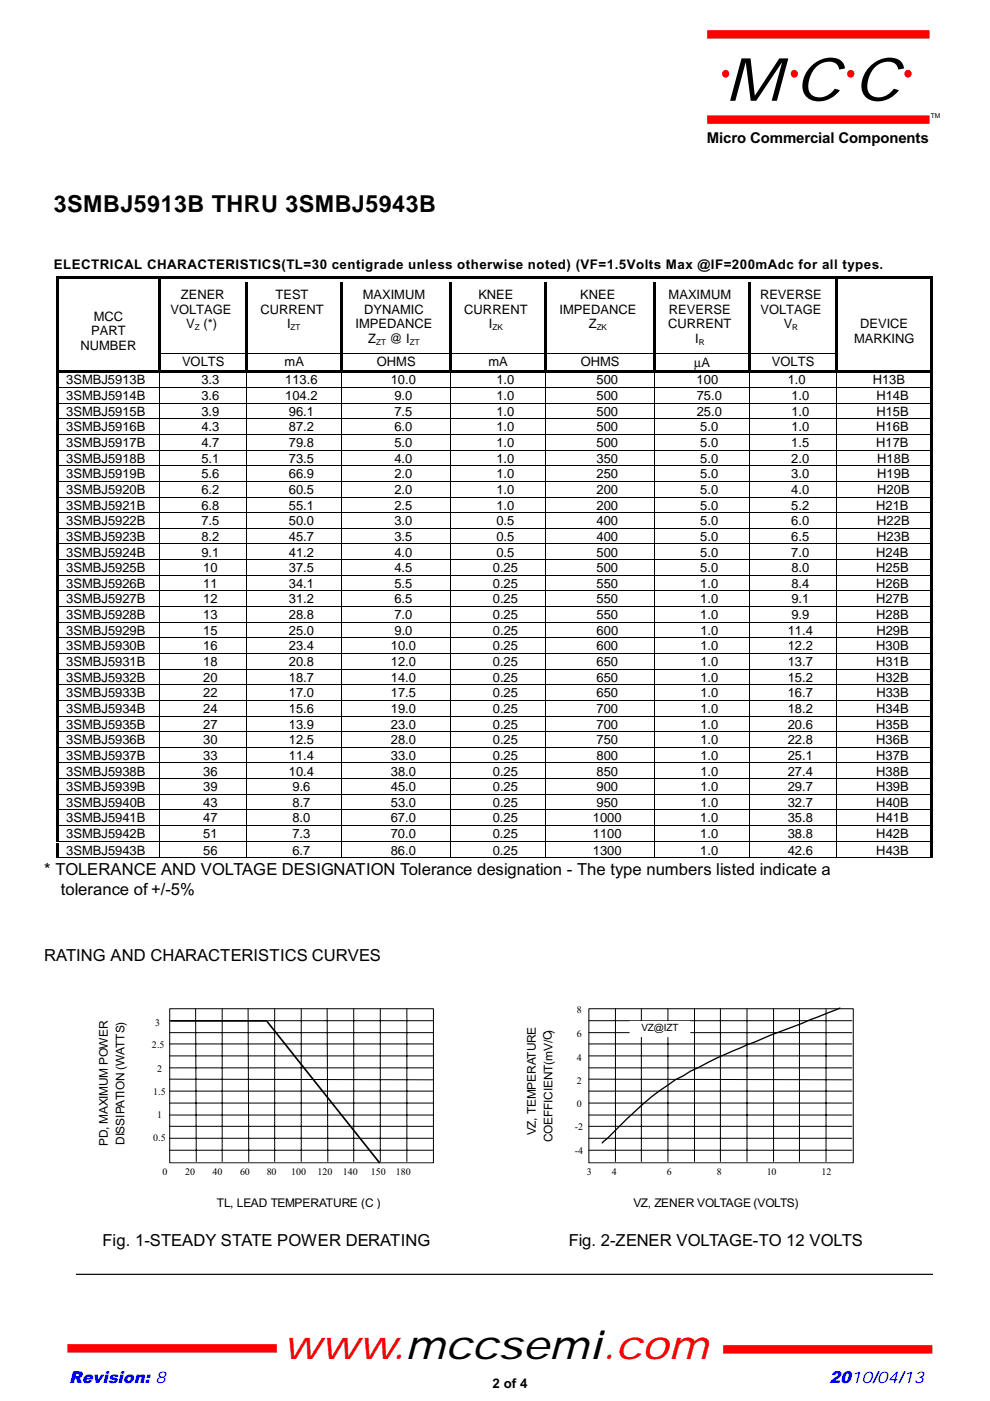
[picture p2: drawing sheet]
<svg xmlns="http://www.w3.org/2000/svg" width="210mm" height="297mm" viewBox="0 0 210 297" stroke-linecap="round" stroke-linejoin="round" font-family="sans-serif">
<defs><g id="words">
<text font-size="12.7" x="153.8" y="21.4">M C C</text>
<text font-size="8.5" fill="#f00" x="60" y="288.2">www.mccsemi.com</text>
<text font-size="4.9" x="11.4" y="44.9">3SMBJ5913B THRU 3SMBJ5943B</text>
<g font-size="3.5">
<text x="9.4" y="185.6">* TOLERANCE AND VOLTAGE DESIGNATION Tolerance designation - The type numbers listed indicate a</text>
<text x="12.9" y="189.7">tolerance of +/-5%</text>
<text x="9.4" y="203.7">RATING AND CHARACTERISTICS CURVES</text>
<text x="21.8" y="264.2">Fig. 1-STEADY STATE POWER DERATING</text>
<text x="120.6" y="264.2">Fig. 2-ZENER VOLTAGE-TO 12 VOLTS</text>
</g>
<g font-size="3.5" fill="#00f">
<text x="14.7" y="293.2">Revision: 8</text>
<text x="175.8" y="293.2">2010/04/13</text>
</g>
<text font-size="3.2" x="149.9" y="30.3">Micro Commercial Components</text>
<g font-size="2.8">
<text x="11.4" y="57.1">ELECTRICAL CHARACTERISTICS(TL=30 centigrade unless otherwise noted) (VF=1.5Volts Max @IF=200mAdc for all types.</text>
<text x="104.4" y="294.3">2 of 4</text>
</g>
<g font-size="2.7">
<text x="38.3" y="63.3">ZENER</text>
<text x="58.4" y="63.3">TEST</text>
<text x="76.9" y="63.3">MAXIMUM</text>
<text x="101.4" y="63.3">KNEE</text>
<text x="123" y="63.3">KNEE</text>
<text x="141.8" y="63.3">MAXIMUM</text>
<text x="161.1" y="63.3">REVERSE</text>
<text x="19.4" y="71.1">PART</text>
<text x="19.9" y="68">MCC</text>
<text x="36.1" y="66.5">VOLTAGE</text>
<text x="39.5" y="69.6">V (*)</text>
<text x="55.2" y="66.5">CURRENT</text>
<text x="60.9" y="69.6">I</text>
<text x="75.4" y="69.6">IMPEDANCE</text>
<text x="77.2" y="66.5">DYNAMIC</text>
<text x="98.4" y="66.5">CURRENT</text>
<text x="103.7" y="69.6">I</text>
<text x="118.6" y="66.5">IMPEDANCE</text>
<text x="124.8" y="69.6">Z</text>
<text x="141.7" y="69.6">CURRENT</text>
<text x="141.8" y="66.5">REVERSE</text>
<text x="161.2" y="66.5">VOLTAGE</text>
<text x="166.2" y="69.6">V</text>
<text x="182.4" y="69.5">DEVICE</text>
<text x="17.1" y="74.3">NUMBER</text>
<text x="38.6" y="77.6">VOLTS</text>
<text x="60.3" y="77.6">mA</text>
<text x="78.1" y="72.8">Z</text>
<text x="79.9" y="77.6">OHMS</text>
<text x="82.6" y="72.8">@ I</text>
<text x="103.6" y="77.6">mA</text>
<text x="123.1" y="77.6">OHMS</text>
<text x="147.2" y="77.8">µA</text>
<text x="147.4" y="72.8">I</text>
<text x="163.7" y="77.6">VOLTS</text>
<text x="181.1" y="72.7">MARKING</text>
<text x="14.1" y="81.5">3SMBJ5913B</text>
<text x="42.7" y="81.5">3.3</text>
<text x="60.5" y="81.5">113.6</text>
<text x="82.9" y="81.5">10.0</text>
<text x="105.2" y="81.5">1.0</text>
<text x="126.5" y="81.5">500</text>
<text x="147.7" y="81.5">100</text>
<text x="167" y="81.5">1.0</text>
<text x="185" y="81.5">H13B</text>
<text x="14.1" y="84.8">3SMBJ5914B</text>
<text x="14.1" y="88.1">3SMBJ5915B</text>
<text x="42.7" y="88.1">3.9</text>
<text x="42.7" y="84.8">3.6</text>
<text x="60.5" y="84.8">104.2</text>
<text x="61.2" y="88.1">96.1</text>
<text x="83.6" y="88.1">7.5</text>
<text x="83.6" y="84.8">9.0</text>
<text x="105.3" y="88.1">1.0</text>
<text x="105.3" y="84.8">1.0</text>
<text x="126.5" y="84.8">500</text>
<text x="126.5" y="88.1">500</text>
<text x="147.7" y="84.8">75.0</text>
<text x="147.7" y="88.1">25.0</text>
<text x="167.8" y="84.8">1.0</text>
<text x="167.8" y="88.1">1.0</text>
<text x="185.8" y="84.8">H14B</text>
<text x="185.8" y="88.1">H15B</text>
<text x="14.1" y="91.5">3SMBJ5916B</text>
<text x="14.1" y="94.8">3SMBJ5917B</text>
<text x="42.7" y="91.5">4.3</text>
<text x="42.7" y="94.8">4.7</text>
<text x="61.2" y="91.5">87.2</text>
<text x="61.2" y="94.8">79.8</text>
<text x="83.6" y="91.5">6.0</text>
<text x="83.6" y="94.8">5.0</text>
<text x="105.2" y="91.5">1.0</text>
<text x="105.2" y="94.8">1.0</text>
<text x="126.5" y="91.5">500</text>
<text x="126.5" y="94.8">500</text>
<text x="148.5" y="91.5">5.0</text>
<text x="148.5" y="94.8">5.0</text>
<text x="167.8" y="94.8">1.5</text>
<text x="167.8" y="91.5">1.0</text>
<text x="185.8" y="94.8">H17B</text>
<text x="185.8" y="91.5">H16B</text>
<text x="14.1" y="98.1">3SMBJ5918B</text>
<text x="14.1" y="101.4">3SMBJ5919B</text>
<text x="42.7" y="98.1">5.1</text>
<text x="42.7" y="101.4">5.6</text>
<text x="61.2" y="98.1">73.5</text>
<text x="61.2" y="101.4">66.9</text>
<text x="83.6" y="98.1">4.0</text>
<text x="83.6" y="101.4">2.0</text>
<text x="105.2" y="98.1">1.0</text>
<text x="105.2" y="101.4">1.0</text>
<text x="126.5" y="98.1">350</text>
<text x="126.5" y="101.4">250</text>
<text x="148.5" y="98.1">5.0</text>
<text x="148.5" y="101.4">5.0</text>
<text x="167.8" y="98.1">2.0</text>
<text x="167.8" y="101.4">3.0</text>
<text x="186" y="98.1">H18B</text>
<text x="186" y="101.4">H19B</text>
<text x="14.1" y="104.7">3SMBJ5920B</text>
<text x="42.7" y="104.7">6.2</text>
<text x="61.2" y="104.7">60.5</text>
<text x="83.6" y="104.7">2.0</text>
<text x="105.2" y="104.7">1.0</text>
<text x="126.5" y="104.7">200</text>
<text x="148.5" y="104.7">5.0</text>
<text x="167.8" y="104.7">4.0</text>
<text x="186" y="104.7">H20B</text>
<text x="14.1" y="108">3SMBJ5921B</text>
<text x="14.1" y="111.4">3SMBJ5922B</text>
<text x="42.7" y="108">6.8</text>
<text x="42.7" y="111.4">7.5</text>
<text x="61.2" y="108">55.1</text>
<text x="61.2" y="111.4">50.0</text>
<text x="83.6" y="108">2.5</text>
<text x="83.6" y="111.4">3.0</text>
<text x="105.2" y="108">1.0</text>
<text x="105.2" y="111.4">0.5</text>
<text x="126.5" y="108">200</text>
<text x="126.5" y="111.4">400</text>
<text x="148.5" y="108">5.0</text>
<text x="148.5" y="111.4">5.0</text>
<text x="167.8" y="108">5.2</text>
<text x="167.8" y="111.4">6.0</text>
<text x="185.8" y="108">H21B</text>
<text x="186" y="111.4">H22B</text>
<text x="14.1" y="114.7">3SMBJ5923B</text>
<text x="14.1" y="118">3SMBJ5924B</text>
<text x="42.7" y="114.7">8.2</text>
<text x="42.7" y="118">9.1</text>
<text x="61.2" y="114.7">45.7</text>
<text x="61.2" y="118">41.2</text>
<text x="83.6" y="114.7">3.5</text>
<text x="83.6" y="118">4.0</text>
<text x="105.2" y="114.7">0.5</text>
<text x="105.2" y="118">0.5</text>
<text x="126.5" y="114.7">400</text>
<text x="126.5" y="118">500</text>
<text x="148.5" y="114.7">5.0</text>
<text x="148.5" y="118">5.0</text>
<text x="167.8" y="114.7">6.5</text>
<text x="167.8" y="118">7.0</text>
<text x="185.8" y="118">H24B</text>
<text x="186" y="114.7">H23B</text>
<text x="14.1" y="121.3">3SMBJ5925B</text>
<text x="14.1" y="124.6">3SMBJ5926B</text>
<text x="43.1" y="121.3">10</text>
<text x="43.1" y="124.6">11</text>
<text x="61.2" y="121.3">37.5</text>
<text x="61.2" y="124.6">34.1</text>
<text x="83.6" y="121.3">4.5</text>
<text x="83.6" y="124.6">5.5</text>
<text x="104.5" y="121.3">0.25</text>
<text x="104.5" y="124.6">0.25</text>
<text x="126.5" y="121.3">500</text>
<text x="126.5" y="124.6">550</text>
<text x="148.5" y="121.3">5.0</text>
<text x="148.5" y="124.6">1.0</text>
<text x="167.8" y="121.3">8.0</text>
<text x="167.8" y="124.6">8.4</text>
<text x="185.8" y="121.3">H25B</text>
<text x="185.8" y="124.6">H26B</text>
<text x="14.1" y="127.9">3SMBJ5927B</text>
<text x="14.1" y="131.3">3SMBJ5928B</text>
<text x="43.1" y="127.9">12</text>
<text x="43.1" y="131.3">13</text>
<text x="61.2" y="127.9">31.2</text>
<text x="61.2" y="131.3">28.8</text>
<text x="83.6" y="127.9">6.5</text>
<text x="83.6" y="131.3">7.0</text>
<text x="104.5" y="127.9">0.25</text>
<text x="104.5" y="131.3">0.25</text>
<text x="126.5" y="127.9">550</text>
<text x="126.5" y="131.3">550</text>
<text x="148.5" y="127.9">1.0</text>
<text x="148.5" y="131.3">1.0</text>
<text x="167.8" y="127.9">9.1</text>
<text x="167.8" y="131.3">9.9</text>
<text x="185.8" y="127.9">H27B</text>
<text x="185.8" y="131.3">H28B</text>
<text x="14.1" y="134.6">3SMBJ5929B</text>
<text x="14.1" y="137.9">3SMBJ5930B</text>
<text x="43.1" y="134.6">15</text>
<text x="43.1" y="137.9">16</text>
<text x="61.3" y="134.6">25.0</text>
<text x="61.3" y="137.9">23.4</text>
<text x="82.9" y="137.9">10.0</text>
<text x="83.6" y="134.6">9.0</text>
<text x="104.5" y="134.6">0.25</text>
<text x="104.5" y="137.9">0.25</text>
<text x="126.5" y="137.9">600</text>
<text x="126.5" y="134.6">600</text>
<text x="148.5" y="137.9">1.0</text>
<text x="148.5" y="134.6">1.0</text>
<text x="167" y="137.9">12.2</text>
<text x="167" y="134.6">11.4</text>
<text x="185.8" y="137.9">H30B</text>
<text x="185.8" y="134.6">H29B</text>
<text x="14.1" y="141.2">3SMBJ5931B</text>
<text x="43.1" y="141.2">18</text>
<text x="61.3" y="141.2">20.8</text>
<text x="82.9" y="141.2">12.0</text>
<text x="104.5" y="141.2">0.25</text>
<text x="126.5" y="141.2">650</text>
<text x="148.5" y="141.2">1.0</text>
<text x="167" y="141.2">13.7</text>
<text x="185.8" y="141.2">H31B</text>
<text x="14.1" y="144.5">3SMBJ5932B</text>
<text x="14.1" y="147.8">3SMBJ5933B</text>
<text x="43.1" y="147.8">22</text>
<text x="43.1" y="144.5">20</text>
<text x="61.3" y="147.8">17.0</text>
<text x="61.3" y="144.5">18.7</text>
<text x="82.9" y="147.8">17.5</text>
<text x="82.9" y="144.5">14.0</text>
<text x="104.5" y="147.8">0.25</text>
<text x="104.5" y="144.5">0.25</text>
<text x="126.5" y="144.5">650</text>
<text x="126.5" y="147.8">650</text>
<text x="148.5" y="147.8">1.0</text>
<text x="148.5" y="144.5">1.0</text>
<text x="167" y="144.5">15.2</text>
<text x="167" y="147.8">16.7</text>
<text x="185.8" y="144.5">H32B</text>
<text x="185.8" y="147.8">H33B</text>
<text x="14.1" y="151.2">3SMBJ5934B</text>
<text x="14.1" y="154.5">3SMBJ5935B</text>
<text x="43.1" y="151.2">24</text>
<text x="43.1" y="154.5">27</text>
<text x="61.3" y="151.2">15.6</text>
<text x="61.3" y="154.5">13.9</text>
<text x="82.9" y="151.2">19.0</text>
<text x="82.9" y="154.5">23.0</text>
<text x="104.5" y="151.2">0.25</text>
<text x="104.5" y="154.5">0.25</text>
<text x="126.5" y="151.2">700</text>
<text x="126.5" y="154.5">700</text>
<text x="148.5" y="151.2">1.0</text>
<text x="148.5" y="154.5">1.0</text>
<text x="167" y="151.2">18.2</text>
<text x="167" y="154.5">20.6</text>
<text x="185.8" y="151.2">H34B</text>
<text x="185.8" y="154.5">H35B</text>
<text x="14.1" y="157.8">3SMBJ5936B</text>
<text x="14.1" y="161.1">3SMBJ5937B</text>
<text x="43.1" y="157.8">30</text>
<text x="43.1" y="161.1">33</text>
<text x="61.3" y="157.8">12.5</text>
<text x="61.3" y="161.1">11.4</text>
<text x="82.9" y="157.8">28.0</text>
<text x="82.9" y="161.1">33.0</text>
<text x="104.5" y="157.8">0.25</text>
<text x="104.5" y="161.1">0.25</text>
<text x="126.5" y="157.8">750</text>
<text x="126.5" y="161.1">800</text>
<text x="148.5" y="157.8">1.0</text>
<text x="148.5" y="161.1">1.0</text>
<text x="167" y="157.8">22.8</text>
<text x="167" y="161.1">25.1</text>
<text x="185.8" y="157.8">H36B</text>
<text x="185.8" y="161.1">H37B</text>
<text x="14.1" y="164.4">3SMBJ5938B</text>
<text x="14.1" y="167.7">3SMBJ5939B</text>
<text x="43.1" y="164.4">36</text>
<text x="43.1" y="167.7">39</text>
<text x="61.3" y="164.4">10.4</text>
<text x="62" y="167.7">9.6</text>
<text x="82.9" y="164.4">38.0</text>
<text x="82.9" y="167.7">45.0</text>
<text x="104.5" y="167.7">0.25</text>
<text x="104.5" y="164.4">0.25</text>
<text x="126.5" y="167.7">900</text>
<text x="126.5" y="164.4">850</text>
<text x="148.5" y="167.7">1.0</text>
<text x="148.5" y="164.4">1.0</text>
<text x="167" y="164.4">27.4</text>
<text x="167" y="167.7">29.7</text>
<text x="185.8" y="164.4">H38B</text>
<text x="185.8" y="167.7">H39B</text>
<text x="14.1" y="171.1">3SMBJ5940B</text>
<text x="43.1" y="171.1">43</text>
<text x="62" y="171.1">8.7</text>
<text x="82.9" y="171.1">53.0</text>
<text x="104.5" y="171.1">0.25</text>
<text x="126.5" y="171.1">950</text>
<text x="148.5" y="171.1">1.0</text>
<text x="167" y="171.1">32.7</text>
<text x="185.8" y="171.1">H40B</text>
<text x="14.1" y="174.4">3SMBJ5941B</text>
<text x="14.1" y="177.7">3SMBJ5942B</text>
<text x="43.1" y="174.4">47</text>
<text x="43.1" y="177.7">51</text>
<text x="62" y="174.4">8.0</text>
<text x="62" y="177.7">7.3</text>
<text x="82.9" y="174.4">67.0</text>
<text x="82.9" y="177.7">70.0</text>
<text x="104.5" y="174.4">0.25</text>
<text x="104.5" y="177.7">0.25</text>
<text x="125.7" y="174.4">1000</text>
<text x="125.7" y="177.7">1100</text>
<text x="148.5" y="174.4">1.0</text>
<text x="148.5" y="177.7">1.0</text>
<text x="167" y="174.4">35.8</text>
<text x="167" y="177.7">38.8</text>
<text x="185.8" y="174.4">H41B</text>
<text x="185.8" y="177.7">H42B</text>
<text x="14.1" y="181.2">3SMBJ5943B</text>
<text x="43.1" y="181.2">56</text>
<text x="62" y="181.2">6.7</text>
<text x="82.9" y="181.2">86.0</text>
<text x="104.5" y="181.2">0.25</text>
<text x="125.7" y="181.2">1300</text>
<text x="148.5" y="181.2">1.0</text>
<text x="167" y="181.2">42.6</text>
<text x="185.8" y="181.2">H43B</text>
</g>
<g font-size="2.5">
<text x="22.9" y="243" transform="rotate(-90 22.9 243)">PD, MAXIMUM POWER</text>
<text x="26.4" y="242.7" transform="rotate(-90 26.4 242.7)">DISSIPATION (WATTS)</text>
<text x="113.6" y="240.7" transform="rotate(-90 113.6 240.7)">VZ, TEMPERATURE</text>
<text x="117.1" y="242.2" transform="rotate(-90 117.1 242.2)">COEFFICIENT(mV/C)</text>
<text x="46" y="255.8">TL, LEAD TEMPERATURE (C )</text>
<text x="134.3" y="256">VZ, ZENER VOLTAGE (VOLTS)</text>
</g>
<g font-size="2.1">
<text x="122.3" y="214.9">8</text>
<text x="32.9" y="217.5">3</text>
<text x="122.3" y="219.9">6</text>
<text x="136" y="218.7">VZ@IZT</text>
<text x="32.2" y="222.3">2.5</text>
<text x="33.3" y="227.2">2</text>
<text x="122.3" y="224.9">4</text>
<text x="32.5" y="232.2">1.5</text>
<text x="122.3" y="229.8">2</text>
<text x="33.3" y="237.1">1</text>
<text x="121.9" y="239.6">-2</text>
<text x="122.3" y="234.7">0</text>
<text x="32.5" y="241.9">0.5</text>
<text x="121.9" y="244.6">-4</text>
<text x="34.4" y="249.2">0</text>
<text x="39.3" y="249.2">20</text>
<text x="45.1" y="249.2">40</text>
<text x="50.9" y="249.2">60</text>
<text x="56.5" y="249.2">80</text>
<text x="61.8" y="249.2">100</text>
<text x="67.3" y="249.2">120</text>
<text x="72.7" y="249.2">140</text>
<text x="78.6" y="249.2">150</text>
<text x="83.9" y="249.2">180</text>
<text x="124.4" y="249.2">3</text>
<text x="129.7" y="249.2">4</text>
<text x="141.4" y="249.2">6</text>
<text x="152" y="249.2">8</text>
<text x="162.6" y="249.2">10</text>
<text x="174.2" y="249.2">12</text>
</g>
<g font-size="1.7">
<text x="41.3" y="70">Z</text>
<text x="61.6" y="70">ZT</text>
<text x="104.4" y="70">ZK</text>
<text x="126.5" y="70">ZK</text>
<text x="168" y="70">R</text>
<text x="79.7" y="73.1">ZT</text>
<text x="86.9" y="73.1">ZT</text>
<text x="148.2" y="73.1">R</text>
</g>
<text font-size="1.4" x="197.4" y="25">TM</text>
</g></defs>
<path d="M36 213.9h55.9v32.6h-55.9z" fill="#fff" stroke="#000" stroke-width=".21"/>
<g fill="none" stroke="#000" stroke-width=".21">
<path d="M36 216.4h55.8M36 218.9h55.8M41.5 213.9l.1 32.4M47.1 213.9v32.4M52.6 213.9l.1 32.4M58.2 213.9v32.4M63.9 213.9v32.4M69.4 213.9l.1 32.4M75 213.9v32.4M80.6 213.9v32.4M86.3 213.9v32.4M36 221.3h55.8"/>
<path d="M36 223.9h55.8M36 226.4h55.8M36 231.3h55.8M36 228.8l55.8 .1M36 233.9h55.8M36 238.8h55.8M36 236.4h55.8M36 241.3h55.8M36 243.9h55.8"/>
</g>
<g fill="#fff" stroke="#fff" stroke-width=".21">
<path d="M32.3 214.3h3.1v30.4h-3.1z"/>
<path d="M34.4 246.8h58.8v3.3h-58.8z"/>
</g>
<path d="M124.9 213.9h56v32.6h-56z" fill="#fff" stroke="#000" stroke-width=".21"/>
<g fill="none" stroke="#000" stroke-width=".21">
<path d="M33.8 78.9v3.2M34.1 75h18M52.3 78.9v3.2M52.6 75h19.6M72.4 78.9v3.2M72.7 75h22.6M95.6 78.9v3.2M95.8 75h19.6M115.7 78.9v3.2M115.9 75h22.7M138.8 78.9v3.2M139.1 75h19.6"/>
<path d="M158.9 78.9v3.2M159.2 75h18M177.4 78.9v3.2M12.4 82.2h21.3M12.4 85.5h21.3M12.4 88.8h21.3M12.4 92.1h21.3M12.4 95.4h21.3M12.4 98.7h21.3M33.8 82.3v3.1M33.8 85.6v3.1M33.8 88.9v3.1"/>
<path d="M33.8 92.2v3.2M33.8 95.5v3.2M33.8 98.8v3.2M33.9 82.2h18.4M33.9 85.5h18.4M33.9 88.8h18.4M33.9 92.1h18.4M33.9 95.4h18.4M33.9 98.7h18.4M52.3 82.3v3.1M52.3 85.6v3.1M52.3 88.9v3.1"/>
<path d="M52.3 92.2v3.2M52.3 95.5v3.2M52.3 98.8v3.2M52.4 82.2h19.9M52.4 85.5h19.9M52.4 88.8h19.9M52.4 92.1h19.9M52.4 95.4h19.9M52.4 98.7h19.9M72.4 82.3v3.1M72.4 85.6v3.1M72.4 88.9v3.1"/>
<path d="M72.4 92.2v3.2M72.4 95.5v3.2M72.4 98.8v3.2M72.5 82.2h23M72.5 85.5h23M72.5 88.8h23M72.5 92.1h23M72.5 95.4h23M72.5 98.7h23M95.6 82.3v3.1M95.6 85.6v3.1M95.6 88.9v3.1"/>
<path d="M95.6 92.2v3.2M95.6 95.5v3.2M95.6 98.8v3.2M95.7 82.2h19.9M95.7 85.5h19.9M95.7 88.8h19.9M95.7 92.1h19.9M95.7 95.4h19.9M95.7 98.7h19.9M115.7 82.3v3.1M115.7 85.6v3.1M115.7 88.9v3.1"/>
<path d="M115.7 92.2v3.2M115.7 95.5v3.2M115.7 98.8v3.2M115.7 82.2h23M115.7 85.5h23M115.7 88.8h23M115.7 92.1h23M115.7 95.4h23M115.7 98.7h23M138.8 82.3v3.1M138.8 85.6v3.1M138.8 88.9v3.1"/>
<path d="M138.8 92.2v3.2M138.8 95.5v3.2M138.8 98.8v3.2M138.9 82.2h19.9M138.9 85.5h19.9M138.9 88.8h19.9M138.9 92.1h19.9M138.9 95.4h19.9M138.9 98.7h19.9M158.9 82.3v3.1M158.9 85.6v3.1M158.9 88.9v3.1"/>
<path d="M158.9 92.2v3.2M158.9 95.5v3.2M158.9 98.8v3.2M159 82.2h18.4M159 85.5h18.4M159 88.8h18.4M159 92.1h18.4M159 95.4h18.4M159 98.7h18.4M177.4 82.3v3.1M177.4 85.6v3.1M177.4 88.9v3.1"/>
<path d="M177.4 92.2v3.2M177.4 95.5v3.2M177.4 98.8v3.2M177.5 82.2h19.7M177.5 85.5h19.7M177.5 88.8h19.7M177.5 92.1h19.7M177.5 95.4h19.7M177.5 98.7h19.7M12.4 102.1h21.3M12.4 105.4h21.3M12.4 108.7h21.3"/>
<path d="M12.4 112h21.3M12.4 115.3h21.3M12.4 118.6h21.3M33.8 102.2v3.1M33.8 105.5v3.1M33.8 108.8v3.1M33.8 112.1v3.2M33.8 115.4v3.2M33.8 118.7v3.2M33.9 102.1h18.4M33.9 105.4h18.4M33.9 108.7h18.4"/>
<path d="M33.9 112h18.4M33.9 115.3h18.4M33.9 118.6h18.4M52.3 102.2v3.1M52.3 105.5v3.1M52.3 108.8v3.1M52.3 112.1v3.2M52.3 115.4v3.2M52.3 118.7v3.2M52.4 102.1h19.9M52.4 105.4h19.9M52.4 108.7h19.9"/>
<path d="M52.4 112h19.9M52.4 115.3h19.9M52.4 118.6h19.9M72.4 102.2v3.1M72.4 105.5v3.1M72.4 108.8v3.1M72.4 112.1v3.2M72.4 115.4v3.2M72.4 118.7v3.2M72.5 102.1h23M72.5 105.4h23M72.5 108.7h23"/>
<path d="M72.5 112h23M72.5 115.3h23M72.5 118.6h23M95.6 102.2v3.1M95.6 105.5v3.1M95.6 108.8v3.1M95.6 112.1v3.2M95.6 115.4v3.2M95.6 118.7v3.2M95.7 102.1h19.9M95.7 105.4h19.9M95.7 108.7h19.9"/>
<path d="M95.7 112h19.9M95.7 115.3h19.9M95.7 118.6h19.9M115.7 102.2v3.1M115.7 105.5v3.1M115.7 108.8v3.1M115.7 112.1v3.2M115.7 115.4v3.2M115.7 118.7v3.2M115.7 102.1h23M115.7 105.4h23M115.7 108.7h23"/>
<path d="M115.7 112h23M115.7 115.3h23M115.7 118.6h23M138.8 102.2v3.1M138.8 105.5v3.1M138.8 108.8v3.1M138.8 112.1v3.2M138.8 115.4v3.2M138.8 118.7v3.2M138.9 102.1h19.9M138.9 105.4h19.9M138.9 108.7h19.9"/>
<path d="M138.9 112h19.9M138.9 115.3h19.9M138.9 118.6h19.9M158.9 102.2v3.1M158.9 105.5v3.1M158.9 108.8v3.1M158.9 112.1v3.2M158.9 115.4v3.2M158.9 118.7v3.2M159 102.1h18.4M159 105.4h18.4M159 108.7h18.4"/>
<path d="M159 112h18.4M159 115.3h18.4M159 118.6h18.4M177.4 102.2v3.1M177.4 105.5v3.1M177.4 108.8v3.1M177.4 112.1v3.2M177.4 115.4v3.2M177.4 118.7v3.2M177.5 102.1h19.7M177.5 105.4h19.7M177.5 108.7h19.7"/>
<path d="M177.5 112h19.7M177.5 115.3h19.7M177.5 118.6h19.7M12.4 122h21.3M12.4 125.3h21.3M12.4 128.6h21.3M12.4 131.9h21.3M12.4 135.2h21.3M12.4 138.6h21.3M33.8 122.1v3.1M33.8 125.4v3.1M33.8 128.7v3.1"/>
<path d="M33.8 132v3.2M33.8 135.3v3.2M33.8 138.6v3.2M33.9 122h18.4M33.9 125.3h18.4M33.9 128.6h18.4M33.9 131.9h18.4M33.9 135.2h18.4M33.9 138.6h18.4M52.3 122.1v3.1M52.3 125.4v3.1M52.3 128.7v3.1"/>
<path d="M52.3 132v3.2M52.3 135.3v3.2M52.3 138.6v3.2M52.4 122h19.9M52.4 125.3h19.9M52.4 128.6h19.9M52.4 131.9h19.9M52.4 135.2h19.9M52.4 138.6h19.9M72.4 122.1v3.1M72.4 125.4v3.1M72.4 128.7v3.1"/>
<path d="M72.4 132v3.2M72.4 135.3v3.2M72.4 138.6v3.2M72.5 122h23M72.5 125.3h23M72.5 128.6h23M72.5 131.9h23M72.5 135.2h23M72.5 138.6h23M95.6 122.1v3.1M95.6 125.4v3.1M95.6 128.7v3.1"/>
<path d="M95.6 132v3.2M95.6 135.3v3.2M95.6 138.6v3.2M95.7 122h19.9M95.7 125.3h19.9M95.7 128.6h19.9M95.7 131.9h19.9M95.7 135.2h19.9M95.7 138.6h19.9M115.7 122.1v3.1M115.7 125.4v3.1M115.7 128.7v3.1"/>
<path d="M115.7 132v3.2M115.7 135.3v3.2M115.7 138.6v3.2M115.7 122h23M115.7 125.3h23M115.7 128.6h23M115.7 131.9h23M115.7 135.2h23M115.7 138.6h23M138.8 122.1v3.1M138.8 125.4v3.1M138.8 128.7v3.1"/>
<path d="M138.8 132v3.2M138.8 135.3v3.2M138.8 138.6v3.2M138.9 122h19.9M138.9 125.3h19.9M138.9 128.6h19.9M138.9 131.9h19.9M138.9 135.2h19.9M138.9 138.6h19.9M158.9 122.1v3.1M158.9 125.4v3.1M158.9 128.7v3.1"/>
<path d="M158.9 132v3.2M158.9 135.3v3.2M158.9 138.6v3.2M159 122h18.4M159 125.3h18.4M159 128.6h18.4M159 131.9h18.4M159 135.2h18.4M159 138.6h18.4M177.4 122.1v3.1M177.4 125.4v3.1M177.4 128.7v3.1"/>
<path d="M177.4 132v3.2M177.4 135.3v3.2M177.4 138.6v3.2M177.5 122h19.7M177.5 125.3h19.7M177.5 128.6h19.7M177.5 131.9h19.7M177.5 135.2h19.7M177.5 138.6h19.7M12.4 141.9h21.3M12.4 145.2h21.3M12.4 148.5h21.3"/>
<path d="M12.4 151.8h21.3M12.4 155.1h21.3M12.4 158.5h21.3M33.8 142v3.1M33.8 145.3v3.1M33.8 148.6v3.1M33.8 151.9v3.2M33.8 155.2v3.2M33.8 158.5v3.2M33.9 141.9h18.4M33.9 145.2h18.4M33.9 148.5h18.4"/>
<path d="M33.9 151.8h18.4M33.9 155.1h18.4M33.9 158.5h18.4M52.3 142v3.1M52.3 145.3v3.1M52.3 148.6v3.1M52.3 151.9v3.2M52.3 155.2v3.2M52.3 158.5v3.2M52.4 141.9h19.9M52.4 145.2h19.9M52.4 148.5h19.9"/>
<path d="M52.4 151.8h19.9M52.4 155.1h19.9M52.4 158.5h19.9M72.4 142v3.1M72.4 145.3v3.1M72.4 148.6v3.1M72.4 151.9v3.2M72.4 155.2v3.2M72.4 158.5v3.2M72.5 141.9h23M72.5 145.2h23M72.5 148.5h23"/>
<path d="M72.5 151.8h23M72.5 155.1h23M72.5 158.5h23M95.6 142v3.1M95.6 145.3v3.1M95.6 148.6v3.1M95.6 151.9v3.2M95.6 155.2v3.2M95.6 158.5v3.2M95.7 141.9h19.9M95.7 145.2h19.9M95.7 148.5h19.9"/>
<path d="M95.7 151.8h19.9M95.7 155.1h19.9M95.7 158.5h19.9M115.7 142v3.1M115.7 145.3v3.1M115.7 148.6v3.1M115.7 151.9v3.2M115.7 155.2v3.2M115.7 158.5v3.2M115.7 141.9h23M115.7 145.2h23M115.7 148.5h23"/>
<path d="M115.7 151.8h23M115.7 155.1h23M115.7 158.5h23M138.8 142v3.1M138.8 145.3v3.1M138.8 148.6v3.1M138.8 151.9v3.2M138.8 155.2v3.2M138.8 158.5v3.2M138.9 141.9h19.9M138.9 145.2h19.9M138.9 148.5h19.9"/>
<path d="M138.9 151.8h19.9M138.9 155.1h19.9M138.9 158.5h19.9M158.9 142v3.1M158.9 145.3v3.1M158.9 148.6v3.1M158.9 151.9v3.2M158.9 155.2v3.2M158.9 158.5v3.2M159 141.9h18.4M159 145.2h18.4M159 148.5h18.4"/>
<path d="M159 151.8h18.4M159 155.1h18.4M159 158.5h18.4M177.4 142v3.1M177.4 145.3v3.1M177.4 148.6v3.1M177.4 151.9v3.2M177.4 155.2v3.2M177.4 158.5v3.2M177.5 141.9h19.7M177.5 145.2h19.7M177.5 148.5h19.7"/>
<path d="M177.5 151.8h19.7M177.5 155.1h19.7M177.5 158.5h19.7M11.9 178.4h21.8M12.4 161.8h21.3M12.4 165.1h21.3M12.4 168.4h21.3M12.4 171.7h21.3M12.4 175h21.3M33.8 161.9v3.1M33.8 165.2v3.1M33.8 168.5v3.1"/>
<path d="M33.8 171.8v3.2M33.8 175.1v3.3M33.8 178.7v3.3M33.9 161.8h18.4M33.9 165.1h18.4M33.9 168.4h18.4M33.9 171.7h18.4M33.9 175h18.4M33.9 178.4h18.4M52.3 161.9v3.1M52.3 165.2v3.1M52.3 168.5v3.1"/>
<path d="M52.3 171.8v3.2M52.3 175.1v3.3M52.3 178.7v3.3M52.4 161.8h19.9M52.4 165.1h19.9M52.4 168.4h19.9M52.4 171.7h19.9M52.4 175h19.9M52.4 178.4h19.9M72.4 161.9v3.1M72.4 165.2v3.1M72.4 168.5v3.1"/>
<path d="M72.4 171.8v3.2M72.4 175.1v3.3M72.4 178.7v3.3M72.5 161.8h23M72.5 165.1h23M72.5 168.4h23M72.5 171.7h23M72.5 175h23M72.5 178.4h23M95.6 161.9v3.1M95.6 165.2v3.1M95.6 168.5v3.1"/>
<path d="M95.6 171.8v3.2M95.6 175.1v3.3M95.6 178.7v3.3M95.7 161.8h19.9M95.7 165.1h19.9M95.7 168.4h19.9M95.7 171.7h19.9M95.7 175h19.9M95.7 178.4h19.9M115.7 161.9v3.1M115.7 165.2v3.1M115.7 168.5v3.1"/>
<path d="M115.7 171.8v3.2M115.7 175.1v3.3M115.7 178.7v3.3M115.7 161.8h23M115.7 165.1h23M115.7 168.4h23M115.7 171.7h23M115.7 175h23M115.7 178.4h23M138.8 161.9v3.1M138.8 165.2v3.1M138.8 168.5v3.1"/>
<path d="M138.8 171.8v3.2M138.8 175.1v3.3M138.8 178.7v3.3M138.9 161.8h19.9M138.9 165.1h19.9M138.9 168.4h19.9M138.9 171.7h19.9M138.9 175h19.9M138.9 178.4h19.9M158.9 161.9v3.1M158.9 165.2v3.1M158.9 168.5v3.1"/>
<path d="M158.9 171.8v3.2M158.9 175.1v3.3M158.9 178.7v3.3M159 161.8h18.4M159 165.1h18.4M159 168.4h18.4M159 171.7h18.4M159 175h18.4M159 178.4h18.4M177.4 161.9v3.1M177.4 165.2v3.1M177.4 168.5v3.1"/>
<path d="M177.4 171.8v3.2M177.4 175.1v3.3M177.4 178.7v3.3M177.5 161.8h19.7M177.5 165.1h19.7M177.5 168.4h19.7M177.5 171.7h19.7M177.5 175h19.7M177.5 178.4h19.7M11.9 181.9h21.8M33.9 181.9h18.4M52.4 181.9h19.9"/>
<path d="M72.5 181.9h23M95.7 181.9h19.9M115.7 181.9h23M138.9 181.9h19.9M159 181.9h18.4M177.5 181.9h19.7M124.9 216.4h55.7M124.9 218.9h55.7M130.5 213.9v32.4M136 213.9v32.4M141.6 213.9v32.4M147.3 213.9v32.4"/>
<path d="M152.7 213.9v32.4M158.4 213.9v32.4M164 213.9v32.4M169.5 213.9v32.4M175.1 213.9v32.4M124.9 221.3h55.7M124.9 223.9h55.7M124.9 226.4h55.7M124.9 231.3h55.7M124.9 228.8l55.7 .1M124.9 233.9h55.7M124.9 238.8h55.7"/>
<path d="M124.9 236.4h55.7M124.9 241.3h55.7M124.9 243.9h55.7"/>
</g>
<g fill="#fff" stroke="#fff" stroke-width=".21">
<path d="M121.2 213.3h3.2v31.8h-3.2z"/>
<path d="M123.3 246.8h58.9v3.3h-58.9z"/>
<path d="M133.6 216.5h12.7v3.3h-12.7z"/>
</g>
<path d="M178.1 213.7l-14.8 5.8a189.3 189.3 0 0 0-16.9 7.6 57.4 57.4 0 0 0-13.5 10.2l-5.2 5" fill="none" stroke="#000" stroke-width=".28"/>
<g fill="#fff" stroke="#fff" stroke-width=".28">
<path d="M19.9 212.3h8.5v35h-8.5z"/>
<path d="M110.8 212.3h8.4v35h-8.4z"/>
</g>
<path d="M16.1 270.2h181.7" fill="none" stroke="#000" stroke-width=".25"/>
<path d="M149.9 7.3h47.2M149.9 25.4h47.2M14.3 285.9h44.4M153.3 286.1h44.4" fill="none" stroke="#f00" stroke-width="1.8" stroke-linecap="butt"/>
<g fill="#f00" stroke="#f00" stroke-width=".25">
<circle cx="180.4" cy="15.6" r=".66"/>
<circle cx="168.4" cy="15.6" r=".66"/>
<circle cx="192.5" cy="15.6" r=".66"/>
<circle cx="153.8" cy="15.6" r=".66"/>
</g>
<g fill="#000">
<path d="M11.9 58.6h.5v.5h-.5zM11.9 58.6h21.7v.5h-21.7zM11.9 59.1h.5v15.8h-.5zM33.6 58.6h.5v.5h-.5zM33.6 59.1h.5v15.8h-.5zM34.1 58.6h18v.5h-18zM52.1 58.6h.5v.5h-.5zM52.1 59.9h.5v15.7h-.5zM52.6 58.6h19.6v.5h-19.6zM72.2 58.6h.5v.5h-.5zM72.2 59.9h.5v15.7h-.5zM72.7 58.6h22.6v.5h-22.6z"/>
<path d="M95.3 58.6h.5v.5h-.5zM95.3 59.9h.5v15.7h-.5zM95.8 58.6h19.6v.5h-19.6zM115.4 58.6h.5v.5h-.5zM115.4 59.9h.5v15.7h-.5zM115.9 58.6h22.7v.5h-22.7zM138.6 58.6h.5v.5h-.5zM138.6 59.9h.5v15.7h-.5zM139.1 58.6h19.6v.5h-19.6zM158.7 58.6h.5v.5h-.5zM158.7 59.9h.5v15.7h-.5zM159.2 58.6h18v.5h-18z"/>
<path d="M177.2 58.6h.5v.5h-.5zM177.2 59.1h.5v15.8h-.5zM177.7 58.6h19.5v.5h-19.5zM197.2 58.6h.6v.5h-.6zM197.2 59.1h.6v15.8h-.6zM11.9 74.9h.5v.2h-.5zM11.9 75.1h.5v3.3h-.5zM11.9 78.4h.5v.5h-.5zM11.9 78.9h.5v3.2h-.5zM12.4 78.4h21.2v.5h-21.2zM33.6 74.9h.5v.2h-.5zM33.6 75.1h.5v3.3h-.5z"/>
<path d="M33.6 78.4h18.5v.5h-18.5zM33.7 78.9h.2zM52.1 74.9h.5v.2h-.5zM52.1 75.1h.5v3.3h-.5zM52.1 78.4h20.1v.5h-20.1zM52.3 78.9h.1zM72.2 74.9h.5v.2h-.5zM72.2 75.1h.5v3.3h-.5zM72.2 78.4h23.1v.5h-23.1zM72.3 78.9h.2zM95.3 74.9h.5v.2h-.5zM95.3 75.1h.5v3.3h-.5z"/>
<path d="M95.3 78.4h20.1v.5h-20.1zM95.5 78.9h.2zM115.4 74.9h.5v.2h-.5zM115.4 75.1h.5v3.3h-.5zM115.4 78.4h23.2v.5h-23.2zM115.6 78.9h.1zM138.6 74.9h.5v.2h-.5zM138.6 75.1h.5v3.3h-.5zM138.6 78.4h20.1v.5h-20.1zM138.7 78.9h.2zM158.7 74.9h.5v.2h-.5zM158.7 75.1h.5v3.3h-.5z"/>
<path d="M158.7 78.4h18.5v.5h-18.5zM158.8 78.9h.2zM177.2 74.9h.5v.2h-.5zM177.2 75.1h.5v3.3h-.5zM177.2 78.4h20v.5h-20zM177.4 78.9h.1zM197.2 74.9h.6v.2h-.6zM197.2 75.1h.6v3.3h-.6zM197.2 78.4h.6v.5h-.6zM197.2 78.9h.6v3.2h-.6zM11.9 82.1h.5v.2h-.5zM11.9 82.3h.5v3.1h-.5z"/>
<path d="M11.9 85.4h.5v.2h-.5zM11.9 85.6h.5v3.1h-.5zM11.9 88.7h.5v.2h-.5zM11.9 88.9h.5v3.1h-.5zM11.9 92h.5v.2h-.5zM11.9 92.2h.5v3.2h-.5zM11.9 95.3h.5v.2h-.5zM11.9 95.5h.5v3.2h-.5zM11.9 98.7h.5v.1h-.5zM11.9 98.8h.5v3.2h-.5zM33.7 82.1h.2v.2h-.2zM33.7 85.4h.2v.2h-.2z"/>
<path d="M33.7 88.7h.2v.2h-.2zM33.7 92h.2v.2h-.2zM33.7 95.3h.2v.2h-.2zM33.7 98.7h.2v.1h-.2zM52.3 82.1h.1v.2h-.1zM52.3 85.4h.1v.2h-.1zM52.3 88.7h.1v.2h-.1zM52.3 92h.1v.2h-.1zM52.3 95.3h.1v.2h-.1zM52.3 98.7h.1v.1h-.1zM72.3 82.1h.2v.2h-.2zM72.3 85.4h.2v.2h-.2z"/>
<path d="M72.3 88.7h.2v.2h-.2zM72.3 92h.2v.2h-.2zM72.3 95.3h.2v.2h-.2zM72.3 98.7h.2v.1h-.2zM95.5 82.1h.2v.2h-.2zM95.5 85.4h.2v.2h-.2zM95.5 88.7h.2v.2h-.2zM95.5 92h.2v.2h-.2zM95.5 95.3h.2v.2h-.2zM95.5 98.7h.2v.1h-.2zM115.6 82.1h.1v.2h-.1zM115.6 85.4h.1v.2h-.1z"/>
<path d="M115.6 88.7h.1v.2h-.1zM115.6 92h.1v.2h-.1zM115.6 95.3h.1v.2h-.1zM115.6 98.7h.1v.1h-.1zM138.7 82.1h.2v.2h-.2zM138.7 85.4h.2v.2h-.2zM138.7 88.7h.2v.2h-.2zM138.7 92h.2v.2h-.2zM138.7 95.3h.2v.2h-.2zM138.7 98.7h.2v.1h-.2zM158.8 82.1h.2v.2h-.2zM158.8 85.4h.2v.2h-.2z"/>
<path d="M158.8 88.7h.2v.2h-.2zM158.8 92h.2v.2h-.2zM158.8 95.3h.2v.2h-.2zM158.8 98.7h.2v.1h-.2zM177.4 82.1h.1v.2h-.1zM177.4 85.4h.1v.2h-.1zM177.4 88.7h.1v.2h-.1zM177.4 92h.1v.2h-.1zM177.4 95.3h.1v.2h-.1zM177.4 98.7h.1v.1h-.1zM197.2 82.1h.6v.2h-.6zM197.2 82.3h.6v3.1h-.6z"/>
<path d="M197.2 85.4h.6v.2h-.6zM197.2 85.6h.6v3.1h-.6zM197.2 88.7h.6v.2h-.6zM197.2 88.9h.6v3.1h-.6zM197.2 92h.6v.2h-.6zM197.2 92.2h.6v3.2h-.6zM197.2 95.3h.6v.2h-.6zM197.2 95.5h.6v3.2h-.6zM197.2 98.7h.6v.1h-.6zM197.2 98.8h.6v3.2h-.6zM11.9 102h.5v.2h-.5zM11.9 102.2h.5v3.1h-.5z"/>
<path d="M11.9 105.3h.5v.2h-.5zM11.9 105.5h.5v3.1h-.5zM11.9 108.6h.5v.2h-.5zM11.9 108.8h.5v3.1h-.5zM11.9 111.9h.5v.2h-.5zM11.9 112.1h.5v3.2h-.5zM11.9 115.3h.5v.1h-.5zM11.9 115.4h.5v3.2h-.5zM11.9 118.6h.5v.1h-.5zM11.9 118.7h.5v3.2h-.5zM33.7 102h.2v.2h-.2zM33.7 105.3h.2v.2h-.2z"/>
<path d="M33.7 108.6h.2v.2h-.2zM33.7 111.9h.2v.2h-.2zM33.7 115.3h.2v.1h-.2zM33.7 118.6h.2v.1h-.2zM52.3 102h.1v.2h-.1zM52.3 105.3h.1v.2h-.1zM52.3 108.6h.1v.2h-.1zM52.3 111.9h.1v.2h-.1zM52.3 115.3h.1v.1h-.1zM52.3 118.6h.1v.1h-.1zM72.3 102h.2v.2h-.2zM72.3 105.3h.2v.2h-.2z"/>
<path d="M72.3 108.6h.2v.2h-.2zM72.3 111.9h.2v.2h-.2zM72.3 115.3h.2v.1h-.2zM72.3 118.6h.2v.1h-.2zM95.5 102h.2v.2h-.2zM95.5 105.3h.2v.2h-.2zM95.5 108.6h.2v.2h-.2zM95.5 111.9h.2v.2h-.2zM95.5 115.3h.2v.1h-.2zM95.5 118.6h.2v.1h-.2zM115.6 102h.1v.2h-.1zM115.6 105.3h.1v.2h-.1z"/>
<path d="M115.6 108.6h.1v.2h-.1zM115.6 111.9h.1v.2h-.1zM115.6 115.3h.1v.1h-.1zM115.6 118.6h.1v.1h-.1zM138.7 102h.2v.2h-.2zM138.7 105.3h.2v.2h-.2zM138.7 108.6h.2v.2h-.2zM138.7 111.9h.2v.2h-.2zM138.7 115.3h.2v.1h-.2zM138.7 118.6h.2v.1h-.2zM158.8 102h.2v.2h-.2zM158.8 105.3h.2v.2h-.2z"/>
<path d="M158.8 108.6h.2v.2h-.2zM158.8 111.9h.2v.2h-.2zM158.8 115.3h.2v.1h-.2zM158.8 118.6h.2v.1h-.2zM177.4 102h.1v.2h-.1zM177.4 105.3h.1v.2h-.1zM177.4 108.6h.1v.2h-.1zM177.4 111.9h.1v.2h-.1zM177.4 115.3h.1v.1h-.1zM177.4 118.6h.1v.1h-.1zM197.2 102h.6v.2h-.6zM197.2 102.2h.6v3.1h-.6z"/>
<path d="M197.2 105.3h.6v.2h-.6zM197.2 105.5h.6v3.1h-.6zM197.2 108.6h.6v.2h-.6zM197.2 108.8h.6v3.1h-.6zM197.2 111.9h.6v.2h-.6zM197.2 112.1h.6v3.2h-.6zM197.2 115.3h.6v.1h-.6zM197.2 115.4h.6v3.2h-.6zM197.2 118.6h.6v.1h-.6zM197.2 118.7h.6v3.2h-.6zM11.9 121.9h.5v.2h-.5zM11.9 122.1h.5v3.1h-.5z"/>
<path d="M11.9 125.2h.5v.2h-.5zM11.9 125.4h.5v3.1h-.5zM11.9 128.5h.5v.2h-.5zM11.9 128.7h.5v3.1h-.5zM11.9 131.8h.5v.2h-.5zM11.9 132h.5v3.2h-.5zM11.9 135.1h.5v.2h-.5zM11.9 135.3h.5v3.2h-.5zM11.9 138.5h.5v.1h-.5zM11.9 138.6h.5v3.2h-.5zM33.7 121.9h.2v.2h-.2zM33.7 125.2h.2v.2h-.2z"/>
<path d="M33.7 128.5h.2v.2h-.2zM33.7 131.8h.2v.2h-.2zM33.7 135.1h.2v.2h-.2zM33.7 138.5h.2v.1h-.2zM52.3 121.9h.1v.2h-.1zM52.3 125.2h.1v.2h-.1zM52.3 128.5h.1v.2h-.1zM52.3 131.8h.1v.2h-.1zM52.3 135.1h.1v.2h-.1zM52.3 138.5h.1v.1h-.1zM72.3 121.9h.2v.2h-.2zM72.3 125.2h.2v.2h-.2z"/>
<path d="M72.3 128.5h.2v.2h-.2zM72.3 131.8h.2v.2h-.2zM72.3 135.1h.2v.2h-.2zM72.3 138.5h.2v.1h-.2zM95.5 121.9h.2v.2h-.2zM95.5 125.2h.2v.2h-.2zM95.5 128.5h.2v.2h-.2zM95.5 131.8h.2v.2h-.2zM95.5 135.1h.2v.2h-.2zM95.5 138.5h.2v.1h-.2zM115.6 121.9h.1v.2h-.1zM115.6 125.2h.1v.2h-.1z"/>
<path d="M115.6 128.5h.1v.2h-.1zM115.6 131.8h.1v.2h-.1zM115.6 135.1h.1v.2h-.1zM115.6 138.5h.1v.1h-.1zM138.7 121.9h.2v.2h-.2zM138.7 125.2h.2v.2h-.2zM138.7 128.5h.2v.2h-.2zM138.7 131.8h.2v.2h-.2zM138.7 135.1h.2v.2h-.2zM138.7 138.5h.2v.1h-.2zM158.8 121.9h.2v.2h-.2zM158.8 125.2h.2v.2h-.2z"/>
<path d="M158.8 128.5h.2v.2h-.2zM158.8 131.8h.2v.2h-.2zM158.8 135.1h.2v.2h-.2zM158.8 138.5h.2v.1h-.2zM177.4 121.9h.1v.2h-.1zM177.4 125.2h.1v.2h-.1zM177.4 128.5h.1v.2h-.1zM177.4 131.8h.1v.2h-.1zM177.4 135.1h.1v.2h-.1zM177.4 138.5h.1v.1h-.1zM197.2 121.9h.6v.2h-.6zM197.2 122.1h.6v3.1h-.6z"/>
<path d="M197.2 125.2h.6v.2h-.6zM197.2 125.4h.6v3.1h-.6zM197.2 128.5h.6v.2h-.6zM197.2 128.7h.6v3.1h-.6zM197.2 131.8h.6v.2h-.6zM197.2 132h.6v3.2h-.6zM197.2 135.1h.6v.2h-.6zM197.2 135.3h.6v3.2h-.6zM197.2 138.5h.6v.1h-.6zM197.2 138.6h.6v3.2h-.6zM11.9 141.8h.5v.2h-.5zM11.9 142h.5v3.1h-.5z"/>
<path d="M11.9 145.1h.5v.2h-.5zM11.9 145.3h.5v3.1h-.5zM11.9 148.4h.5v.2h-.5zM11.9 148.6h.5v3.1h-.5zM11.9 151.7h.5v.2h-.5zM11.9 151.9h.5v3.2h-.5zM11.9 155.1h.5v.1h-.5zM11.9 155.2h.5v3.2h-.5zM11.9 158.4h.5v.1h-.5zM11.9 158.5h.5v3.2h-.5zM33.7 141.8h.2v.2h-.2zM33.7 145.1h.2v.2h-.2z"/>
<path d="M33.7 148.4h.2v.2h-.2zM33.7 151.7h.2v.2h-.2zM33.7 155.1h.2v.1h-.2zM33.7 158.4h.2v.1h-.2zM52.3 141.8h.1v.2h-.1zM52.3 145.1h.1v.2h-.1zM52.3 148.4h.1v.2h-.1zM52.3 151.7h.1v.2h-.1zM52.3 155.1h.1v.1h-.1zM52.3 158.4h.1v.1h-.1zM72.3 141.8h.2v.2h-.2zM72.3 145.1h.2v.2h-.2z"/>
<path d="M72.3 148.4h.2v.2h-.2zM72.3 151.7h.2v.2h-.2zM72.3 155.1h.2v.1h-.2zM72.3 158.4h.2v.1h-.2zM95.5 141.8h.2v.2h-.2zM95.5 145.1h.2v.2h-.2zM95.5 148.4h.2v.2h-.2zM95.5 151.7h.2v.2h-.2zM95.5 155.1h.2v.1h-.2zM95.5 158.4h.2v.1h-.2zM115.6 141.8h.1v.2h-.1zM115.6 145.1h.1v.2h-.1z"/>
<path d="M115.6 148.4h.1v.2h-.1zM115.6 151.7h.1v.2h-.1zM115.6 155.1h.1v.1h-.1zM115.6 158.4h.1v.1h-.1zM138.7 141.8h.2v.2h-.2zM138.7 145.1h.2v.2h-.2zM138.7 148.4h.2v.2h-.2zM138.7 151.7h.2v.2h-.2zM138.7 155.1h.2v.1h-.2zM138.7 158.4h.2v.1h-.2zM158.8 141.8h.2v.2h-.2zM158.8 145.1h.2v.2h-.2z"/>
<path d="M158.8 148.4h.2v.2h-.2zM158.8 151.7h.2v.2h-.2zM158.8 155.1h.2v.1h-.2zM158.8 158.4h.2v.1h-.2zM177.4 141.8h.1v.2h-.1zM177.4 145.1h.1v.2h-.1zM177.4 148.4h.1v.2h-.1zM177.4 151.7h.1v.2h-.1zM177.4 155.1h.1v.1h-.1zM177.4 158.4h.1v.1h-.1zM197.2 141.8h.6v.2h-.6zM197.2 142h.6v3.1h-.6z"/>
<path d="M197.2 145.1h.6v.2h-.6zM197.2 145.3h.6v3.1h-.6zM197.2 148.4h.6v.2h-.6zM197.2 148.6h.6v3.1h-.6zM197.2 151.7h.6v.2h-.6zM197.2 151.9h.6v3.2h-.6zM197.2 155.1h.6v.1h-.6zM197.2 155.2h.6v3.2h-.6zM197.2 158.4h.6v.1h-.6zM197.2 158.5h.6v3.2h-.6zM11.9 161.7h.5v.2h-.5zM11.9 161.9h.5v3.1h-.5z"/>
<path d="M11.9 165h.5v.2h-.5zM11.9 165.2h.5v3.1h-.5zM11.9 168.3h.5v.2h-.5zM11.9 168.5h.5v3.1h-.5zM11.9 171.6h.5v.2h-.5zM11.9 171.8h.5v3.2h-.5zM11.9 175h.5v.1h-.5zM11.9 175.1h.5v3.2h-.5zM11.9 178.7h.5v3.1h-.5zM33.7 161.7h.2v.2h-.2zM33.7 165h.2v.2h-.2zM33.7 168.3h.2v.2h-.2z"/>
<path d="M33.7 171.6h.2v.2h-.2zM33.7 175h.2v.1h-.2zM52.3 161.7h.1v.2h-.1zM52.3 165h.1v.2h-.1zM52.3 168.3h.1v.2h-.1zM52.3 171.6h.1v.2h-.1zM52.3 175h.1v.1h-.1zM72.3 161.7h.2v.2h-.2zM72.3 165h.2v.2h-.2zM72.3 168.3h.2v.2h-.2zM72.3 171.6h.2v.2h-.2zM72.3 175h.2v.1h-.2z"/>
<path d="M95.5 161.7h.2v.2h-.2zM95.5 165h.2v.2h-.2zM95.5 168.3h.2v.2h-.2zM95.5 171.6h.2v.2h-.2zM95.5 175h.2v.1h-.2zM115.6 161.7h.1v.2h-.1zM115.6 165h.1v.2h-.1zM115.6 168.3h.1v.2h-.1zM115.6 171.6h.1v.2h-.1zM115.6 175h.1v.1h-.1zM138.7 161.7h.2v.2h-.2zM138.7 165h.2v.2h-.2z"/>
<path d="M138.7 168.3h.2v.2h-.2zM138.7 171.6h.2v.2h-.2zM138.7 175h.2v.1h-.2zM158.8 161.7h.2v.2h-.2zM158.8 165h.2v.2h-.2zM158.8 168.3h.2v.2h-.2zM158.8 171.6h.2v.2h-.2zM158.8 175h.2v.1h-.2zM177.4 161.7h.1v.2h-.1zM177.4 165h.1v.2h-.1zM177.4 168.3h.1v.2h-.1zM177.4 171.6h.1v.2h-.1z"/>
<path d="M177.4 175h.1v.1h-.1zM197.2 161.7h.6v.2h-.6zM197.2 161.9h.6v3.1h-.6zM197.2 165h.6v.2h-.6zM197.2 165.2h.6v3.1h-.6zM197.2 168.3h.6v.2h-.6zM197.2 168.5h.6v3.1h-.6zM197.2 171.6h.6v.2h-.6zM197.2 171.8h.6v3.2h-.6zM197.2 175h.6v.1h-.6zM197.2 175.1h.6v3.3h-.6zM197.2 178.7h.6v3.3h-.6z"/>
</g>
<path d="M36.2 216.4h20.3M56.7 216.7l23.7 29.8" fill="none" stroke="#000" stroke-width=".35"/>
<use href="#words"/>
</svg>
